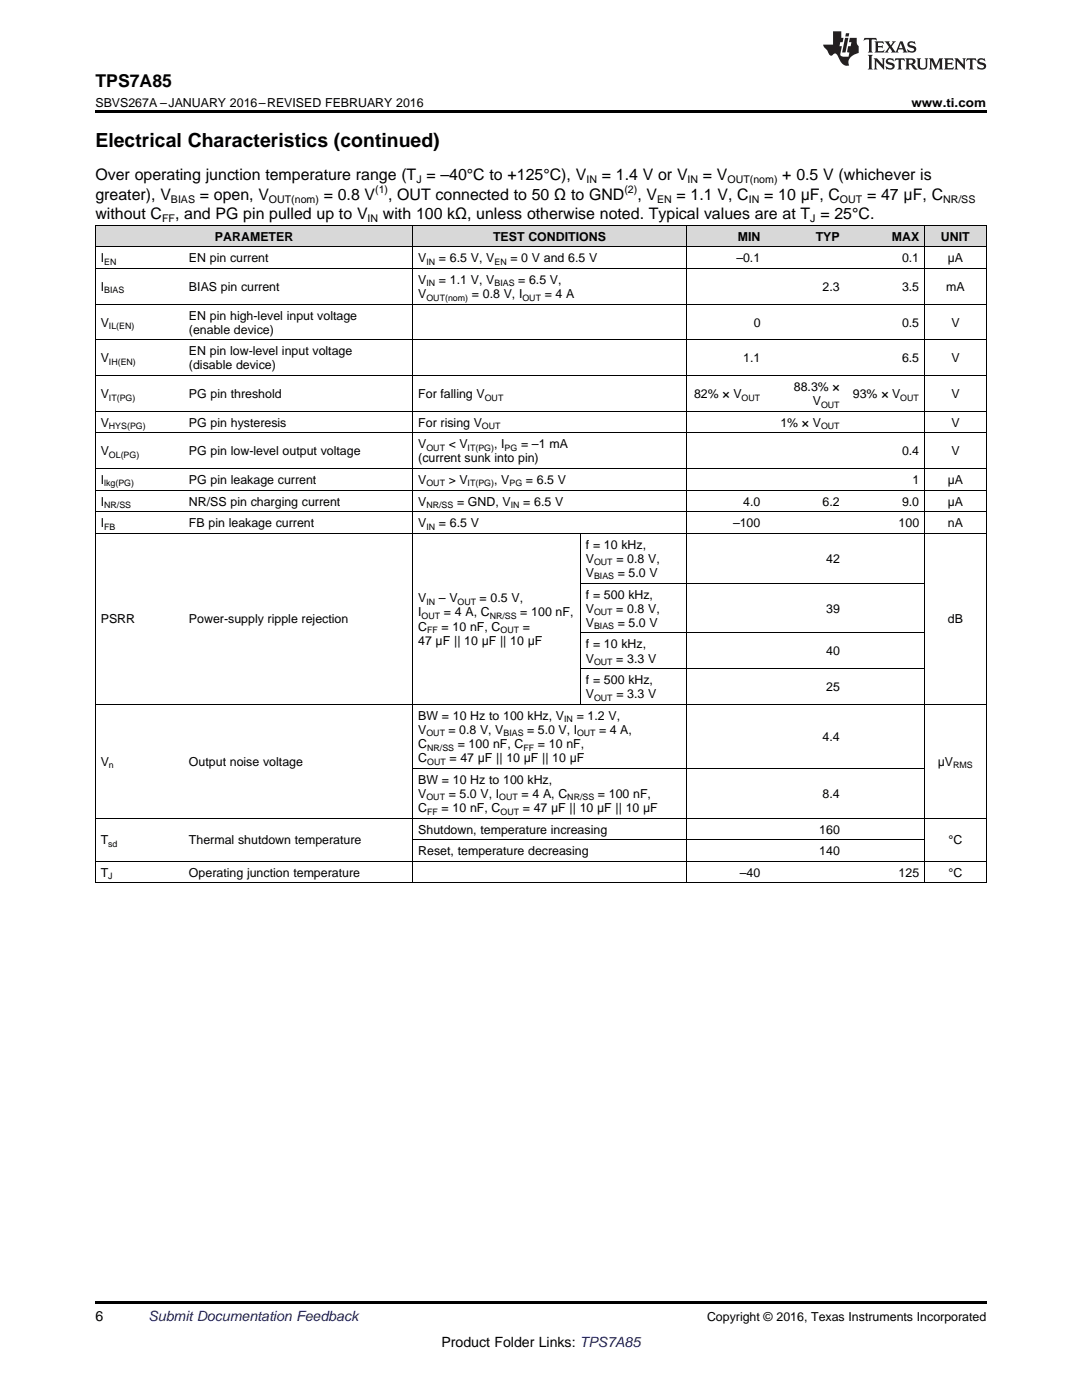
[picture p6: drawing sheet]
<svg xmlns="http://www.w3.org/2000/svg" width="216mm" height="279mm" viewBox="0 0 216 279" stroke-linecap="round" stroke-linejoin="round" font-family="sans-serif">
<defs><g id="words">
<text font-size="3.9" x="19" y="29.3">Electrical Characteristics (continued)</text>
<text font-size="3.5" x="19" y="17.3">TPS7A85</text>
<g font-size="3.2">
<text x="19" y="36">Over operating junction temperature range (T = –40°C to +125°C), V</text>
<text x="120.1" y="36">= 1.4 V or V</text>
<text x="140.3" y="36">= V</text>
<text x="156.1" y="36">+ 0.5 V (whichever is</text>
<text x="19" y="39.9">greater), V</text>
<text x="39.9" y="39.9">= open, V</text>
<text x="64.6" y="39.9">= 0.8 V</text>
<text x="77.4" y="39.9">, OUT connected to 50 Ω to GND</text>
<text x="127.2" y="39.9">, V</text>
<text x="135" y="39.9">= 1.1 V, C</text>
<text x="152.5" y="39.9">= 10 μF, C</text>
<text x="173" y="39.9">= 47 μF, C</text>
<text x="19" y="43.7">without C</text>
<text x="34.9" y="43.7">, and PG pin pulled up to V</text>
<text x="76.4" y="43.7">with 100 kΩ, unless otherwise noted. Typical values are at T = 25°C.</text>
</g>
<g font-size="2.8">
<text x="19" y="263.6">6</text>
<text x="88.1" y="268.9">Product Folder Links: TPS7A85</text>
</g>
<text font-size="2.8" fill="#0000c8" x="29.6" y="263.6">Submit Documentation Feedback</text>
<g font-size="2.5">
<text x="19" y="21.4">SBVS267A –JANUARY 2016–REVISED FEBRUARY 2016</text>
<text x="181.9" y="21.4">www.ti.com</text>
<text x="20.1" y="52.4">I</text>
<text x="37.7" y="52.4">EN pin current</text>
<text x="42.9" y="48">PARAMETER</text>
<text x="83.5" y="52.4">V</text>
<text x="87.6" y="52.4">= 6.5 V, V</text>
<text x="98.4" y="48">TEST CONDITIONS</text>
<text x="101.8" y="52.4">= 0 V and 6.5 V</text>
<text x="146.9" y="52.4">–0.1</text>
<text x="147.2" y="48">MIN</text>
<text x="162.8" y="48">TYP</text>
<text x="177.9" y="48">MAX</text>
<text x="180" y="52.4">0.1</text>
<text x="187.7" y="48">UNIT</text>
<text x="189.1" y="52.4">µA</text>
<text x="20.1" y="58.1">I</text>
<text x="37.7" y="58.1">BIAS pin current</text>
<text x="83.5" y="56.7">V</text>
<text x="83.5" y="59.5">V</text>
<text x="87.6" y="56.7">= 1.1 V, V</text>
<text x="94.2" y="59.5">= 0.8 V, I</text>
<text x="103.4" y="56.7">= 6.5 V,</text>
<text x="108.7" y="59.5">= 4 A</text>
<text x="164.1" y="58.1">2.3</text>
<text x="180" y="58.1">3.5</text>
<text x="188.8" y="58.1">mA</text>
<text x="20.1" y="65.2">V</text>
<text x="37.7" y="63.8">EN pin high-level input voltage</text>
<text x="150.4" y="65.2">0</text>
<text x="180" y="65.2">0.5</text>
<text x="189.8" y="65.2">V</text>
<text x="37.7" y="66.6">(enable device)</text>
<text x="37.7" y="70.9">EN pin low-level input voltage</text>
<text x="20.1" y="72.3">V</text>
<text x="37.7" y="73.7">(disable device)</text>
<text x="148.3" y="72.3">1.1</text>
<text x="180" y="72.3">6.5</text>
<text x="189.8" y="72.3">V</text>
<text x="20.1" y="79.4">V</text>
<text x="37.7" y="79.4">PG pin threshold</text>
<text x="83.5" y="79.4">For falling V</text>
<text x="138.5" y="79.4">82% × V</text>
<text x="158.4" y="78">88.3% ×</text>
<text x="162.2" y="80.9">V</text>
<text x="170.2" y="79.4">93% × V</text>
<text x="189.8" y="79.4">V</text>
<text x="20.1" y="85.2">V</text>
<text x="37.7" y="85.2">PG pin hysteresis</text>
<text x="83.5" y="85.2">For rising V</text>
<text x="83.5" y="89.5">V</text>
<text x="89.5" y="89.5">&lt; V</text>
<text x="98.6" y="89.5">, I</text>
<text x="104" y="89.5">= –1 mA</text>
<text x="155.7" y="85.2">1% × V</text>
<text x="189.8" y="85.2">V</text>
<text x="20.1" y="90.9">V</text>
<text x="37.7" y="90.9">PG pin low-level output voltage</text>
<text x="83.5" y="92.3">(current sunk into pin)</text>
<text x="180" y="90.9">0.4</text>
<text x="189.8" y="90.9">V</text>
<text x="20.1" y="96.6">I</text>
<text x="20.1" y="100.9">I</text>
<text x="37.7" y="96.6">PG pin leakage current</text>
<text x="37.7" y="100.9">NR/SS pin charging current</text>
<text x="83.5" y="96.6">V</text>
<text x="83.5" y="100.9">V</text>
<text x="89.5" y="96.6">&gt; V</text>
<text x="91.2" y="100.9">= GND, V</text>
<text x="98.6" y="96.6">, V</text>
<text x="104.4" y="100.9">= 6.5 V</text>
<text x="105" y="96.6">= 6.5 V</text>
<text x="148.3" y="100.9">4.0</text>
<text x="164.1" y="100.9">6.2</text>
<text x="180" y="100.9">9.0</text>
<text x="182.1" y="96.6">1</text>
<text x="189.1" y="96.6">µA</text>
<text x="189.1" y="100.9">µA</text>
<text x="20.1" y="105.2">I</text>
<text x="37.7" y="105.2">FB pin leakage current</text>
<text x="83.5" y="105.2">V</text>
<text x="87.6" y="105.2">= 6.5 V</text>
<text x="146.3" y="105.2">–100</text>
<text x="179.3" y="105.2">100</text>
<text x="189.1" y="105.2">nA</text>
<text x="116.9" y="109.5">f = 10 kHz,</text>
<text x="116.9" y="112.3">V</text>
<text x="123" y="112.3">= 0.8 V,</text>
<text x="164.9" y="112.3">42</text>
<text x="116.9" y="115.1">V</text>
<text x="116.9" y="119.5">f = 500 kHz,</text>
<text x="123.3" y="115.1">= 5.0 V</text>
<text x="20.1" y="124.4">PSRR</text>
<text x="37.7" y="124.4">Power-supply ripple rejection</text>
<text x="83.5" y="120.2">V</text>
<text x="83.5" y="123">I</text>
<text x="83.5" y="125.8">C</text>
<text x="87.6" y="120.2">– V</text>
<text x="88.1" y="125.8">= 10 nF, C</text>
<text x="88.6" y="123">= 4 A, C</text>
<text x="95.7" y="120.2">= 0.5 V,</text>
<text x="103.8" y="123">= 100 nF,</text>
<text x="104.3" y="125.8">=</text>
<text x="116.9" y="122.3">V</text>
<text x="116.9" y="125.1">V</text>
<text x="123" y="122.3">= 0.8 V,</text>
<text x="123.3" y="125.1">= 5.0 V</text>
<text x="164.9" y="122.3">39</text>
<text x="189.1" y="124.4">dB</text>
<text x="83.5" y="128.7">47 μF || 10 μF || 10 μF</text>
<text x="116.9" y="129.4">f = 10 kHz,</text>
<text x="164.9" y="130.8">40</text>
<text x="116.9" y="132.2">V</text>
<text x="116.9" y="136.5">f = 500 kHz,</text>
<text x="123" y="132.2">= 3.3 V</text>
<text x="164.9" y="137.9">25</text>
<text x="83.5" y="143.7">BW = 10 Hz to 100 kHz, V</text>
<text x="115.1" y="143.7">= 1.2 V,</text>
<text x="116.9" y="139.3">V</text>
<text x="123" y="139.3">= 3.3 V</text>
<text x="83.5" y="146.5">V</text>
<text x="83.5" y="149.3">C</text>
<text x="89.5" y="146.5">= 0.8 V, V</text>
<text x="91.3" y="149.3">= 100 nF, C</text>
<text x="105.2" y="146.5">= 5.0 V, I</text>
<text x="107.4" y="149.3">= 10 nF,</text>
<text x="119.6" y="146.5">= 4 A,</text>
<text x="164.1" y="147.9">4.4</text>
<text x="20.1" y="152.9">V</text>
<text x="37.7" y="152.9">Output noise voltage</text>
<text x="83.5" y="152.1">C</text>
<text x="89.7" y="152.1">= 47 μF || 10 μF || 10 μF</text>
<text x="187.1" y="152.9">μV</text>
<text x="83.5" y="156.4">BW = 10 Hz to 100 kHz,</text>
<text x="83.5" y="159.2">V</text>
<text x="89.5" y="159.2">= 5.0 V, I</text>
<text x="104.1" y="159.2">= 4 A, C</text>
<text x="119.3" y="159.2">= 100 nF,</text>
<text x="164.1" y="159.2">8.4</text>
<text x="83.5" y="162.1">C</text>
<text x="83.5" y="166.4">Shutdown, temperature increasing</text>
<text x="88.1" y="162.1">= 10 nF, C</text>
<text x="104.3" y="162.1">= 47 μF || 10 μF || 10 μF</text>
<text x="163.5" y="166.4">160</text>
<text x="20.1" y="168.5">T</text>
<text x="37.7" y="168.5">Thermal shutdown temperature</text>
<text x="83.5" y="170.7">Reset, temperature decreasing</text>
<text x="163.5" y="170.7">140</text>
<text x="189.3" y="168.5">°C</text>
<text x="20.1" y="175">T</text>
<text x="37.7" y="175">Operating junction temperature</text>
<text x="147.6" y="175">–40</text>
<text x="179.3" y="175">125</text>
<text x="189.3" y="175">°C</text>
<text x="141.1" y="263.6">Copyright © 2016, Texas Instruments Incorporated</text>
</g>
<g font-size="2.1">
<text x="34.1" y="40.5">BIAS</text>
<text x="53.7" y="40.5">OUT(nom)</text>
<text x="74.9" y="38.6">(1)</text>
<text x="83.1" y="36.6">J</text>
<text x="117" y="36.6">IN</text>
<text x="124.6" y="38.6">(2)</text>
<text x="131.1" y="40.5">EN</text>
<text x="137.2" y="36.6">IN</text>
<text x="145.2" y="36.6">OUT(nom)</text>
<text x="149.4" y="40.5">IN</text>
<text x="167.6" y="40.5">OUT</text>
<text x="188.2" y="40.5">NR/SS</text>
<text x="32.3" y="44.4">FF</text>
<text x="73.3" y="44.4">IN</text>
<text x="161.7" y="44.4">J</text>
</g>
<g font-size="1.8">
<text x="20.8" y="52.8">EN</text>
<text x="85.1" y="52.8">IN</text>
<text x="98.7" y="52.8">EN</text>
<text x="20.8" y="58.6">BIAS</text>
<text x="85.1" y="57.2">IN</text>
<text x="85.1" y="60">OUT(nom)</text>
<text x="98.7" y="57.2">BIAS</text>
<text x="104.2" y="60">OUT</text>
<text x="21.7" y="65.7">IL(EN)</text>
<text x="21.7" y="72.8">IH(EN)</text>
<text x="21.7" y="79.9">IT(PG)</text>
<text x="96.7" y="79.9">OUT</text>
<text x="148" y="79.9">OUT</text>
<text x="163.8" y="81.4">OUT</text>
<text x="179.6" y="79.9">OUT</text>
<text x="21.7" y="85.7">HYS(PG)</text>
<text x="85.1" y="90">OUT</text>
<text x="93.3" y="90">IT(PG)</text>
<text x="96.2" y="85.7">OUT</text>
<text x="100.7" y="90">PG</text>
<text x="163.8" y="85.7">OUT</text>
<text x="21.7" y="91.4">OL(PG)</text>
<text x="20.8" y="97.1">lkg(PG)</text>
<text x="20.8" y="101.4">NR/SS</text>
<text x="85.1" y="97.1">OUT</text>
<text x="85.1" y="101.4">NR/SS</text>
<text x="93.3" y="97.1">IT(PG)</text>
<text x="101.7" y="97.1">PG</text>
<text x="101.9" y="101.4">IN</text>
<text x="20.8" y="105.7">FB</text>
<text x="85.1" y="105.7">IN</text>
<text x="118.5" y="112.8">OUT</text>
<text x="118.5" y="115.6">BIAS</text>
<text x="84.1" y="123.5">OUT</text>
<text x="85.1" y="120.7">IN</text>
<text x="91.3" y="120.7">OUT</text>
<text x="97.7" y="123.5">NR/SS</text>
<text x="118.5" y="122.8">OUT</text>
<text x="118.5" y="125.6">BIAS</text>
<text x="85.2" y="126.3">FF</text>
<text x="99.9" y="126.3">OUT</text>
<text x="118.5" y="132.7">OUT</text>
<text x="118.5" y="139.8">OUT</text>
<text x="85.1" y="147">OUT</text>
<text x="85.2" y="149.8">NR/SS</text>
<text x="100.5" y="147">BIAS</text>
<text x="104.5" y="149.8">FF</text>
<text x="112.6" y="144.1">IN</text>
<text x="115.1" y="147">OUT</text>
<text x="21.7" y="153.4">n</text>
<text x="85.2" y="152.6">OUT</text>
<text x="190.2" y="153.4">RMS</text>
<text x="85.1" y="159.7">OUT</text>
<text x="99.6" y="159.7">OUT</text>
<text x="113.2" y="159.7">NR/SS</text>
<text x="85.2" y="162.6">FF</text>
<text x="99.9" y="162.6">OUT</text>
<text x="21.6" y="169">sd</text>
<text x="21.6" y="175.5">J</text>
</g>
</g></defs>
<g fill="#d8d8d8">
<path d="M19 45h17.7v4.3h-17.7z"/>
<path d="M36.7 45h22.8v4.3h-22.8z"/>
<path d="M59.5 45h22.9v4.3h-22.9z"/>
<path d="M82.4 45h33.5v4.3h-33.5z"/>
<path d="M115.9 45h21.1v4.3h-21.1z"/>
<path d="M137 45h15.8v4.3h-15.8z"/>
<path d="M152.8 45h15.9v4.3h-15.9z"/>
<path d="M168.7 45h15.8v4.3h-15.8z"/>
<path d="M184.5 45h12.3v4.3h-12.3z"/>
</g>
<path d="M19 22h177.8v.5h-177.8zM19 259.7h177.8v.5h-177.8z" fill="#000"/>
<g fill="none" stroke="#000" stroke-width=".2">
<path d="M19 53.6h177.8M19 49.3h177.8M19 45h177.8M19.1 45v131.2M82.4 45v131.2M136.9 45v131.2M184.4 45v131.2M196.8 45v131.2M19 74.9h177.8M19 67.8h177.8M19 60.7h177.8M19 97.8h177.8"/>
<path d="M19 93.5h177.8M19 86.4h177.8M19 82.1h177.8M19 106.4h177.8M19 102.1h177.8M115.8 106.4v34.2M115.9 116.4h68.6M115.9 133.4h68.6M115.9 126.3h68.6M19 140.6h177.8M82.4 153.3h102.1M19 176.2h177.8"/>
<path d="M19 171.9h177.8M19 163.3h177.8M82.4 167.6h102.1"/>
</g>
<g fill="#231f20">
<path d="M172.5 7.6l-.1 .5 .4-.2h.6v.1v2.1l-.2 .4h.9l-.2-.4v-2.1l.1-.1h.5l.5 .2-.2-.5zM174.5 8.3l.2 .3v1.5l-.2 .4h1.8l.2-.6a1.04 1.04 0 0 1-1.3 .2v-.7h.6l.3 .2v-.6l-.3 .2h-.6v-.6l.8-.1 .4 .3-.2-.5zM176.5 8.3l.9 1.1-.9 1.1h.8l-.2-.2 .4-.7 .5 .7-.2 .2h1.5l-.2-.2 .2-.4h.9l.1 .4-.2 .2h1l-.3-.3-.7-1.9h-.5l-.9 2-.8-1 .9-1h-.8l.1 .3-.4 .5-.3-.6 .1-.2zM179.7 8.6l.4 1h-.7zM181.3 8.4a.63 .63 0 0 0-.2 .7 .63 .63 0 0 0 .6 .4l.6 .2 .1 .2a.75 .75 0 0 1-.7 .4 .75 .75 0 0 1-.6-.5l.1 .7 .1-.1a1.11 1.11 0 0 0 1.5-.6 1.13 1.13 0 0 0-1.2-.8l-.1-.4a1.04 1.04 0 0 1 1.2 .2l-.2-.5-.2 .1-.4-.2zM173.2 10.9l.2 .4v2.2l-.2 .4h1l-.3-.4v-2.2l.3-.4zM174.3 11.6l.3 .4v1.5l-.3 .4h.8l-.2-.4v-1.3l1.5 1.7v-1.9l.2-.4h-.7l.2 .4v.9l-1.1-1.3zM177 11.8a.62 .62 0 0 0-.2 .7 .62 .62 0 0 0 .6 .4l.6 .1 .1 .3a.76 .76 0 0 1-.7 .3 .76 .76 0 0 1-.7-.4l.2 .7 .1-.1a1.11 1.11 0 0 0 1.5-.6 1.13 1.13 0 0 0-1.2-.8l-.1-.4a1.04 1.04 0 0 1 1.2 .2l-.2-.6-.2 .1-.5-.1zM178.7 11.6l-.2 .6a.61 .61 0 0 1 .8-.3v1.6l-.2 .4h.9l-.2-.4v-1.6a.63 .63 0 0 1 .7 .3l-.1-.6zM180.6 11.6l.3 .4v1.5l-.3 .4h1l-.2-.2-.1-.8 .6 .2a.76 .76 0 0 0 1.2 .7l-1-1a.58 .58 0 0 0 .6-.5 .58 .58 0 0 0-.5-.6zM181.4 11.9h.1a.45 .45 0 0 1 .5 .1 .45 .45 0 0 1 .1 .5l-.8 .2zM182.9 11.6l.2 .2a2.17 2.17 0 0 0 .3 1.9 .99 .99 0 0 0 1.6-.6v-1.1l.2-.4h-.7l.2 .2a1.92 1.92 0 0 1-.2 1.8 .6 .6 0 0 1-.9-.5v-1.1l.2-.4zM185.4 11.6l.2 .4v1.5l-.2 .4h.7l-.2-.4v-1.4l.8 1.8 .8-1.8v1.4l-.2 .4h.9l-.2-.4v-1.5l.2-.4h-.8l-.6 1.5-.6-1.5zM188.4 11.6l.2 .4v1.5l-.2 .4h1.8l.1-.6a1.04 1.04 0 0 1-1.2 .1v-.6h.5l.4 .2v-.6l-.4 .2h-.5v-.7h.8l.3 .3-.1-.6zM190.5 11.6l.2 .4v1.5l-.2 .4h.7l-.2-.4v-1.3l1.5 1.7v-1.9l.2-.4h-.7l.2 .4v.9l-1.1-1.3zM192.9 11.6l-.1 .6a.61 .61 0 0 1 .7-.3l.1 1.6-.3 .4h1l-.3-.4 .1-1.6a.63 .63 0 0 1 .7 .3l-.1-.6zM195.2 11.8a.62 .62 0 0 0-.2 .7 .62 .62 0 0 0 .6 .4l.6 .1 .1 .3a.76 .76 0 0 1-.7 .3 .76 .76 0 0 1-.6-.4l.1 .7 .1-.1a1.11 1.11 0 0 0 1.6-.6 1.13 1.13 0 0 0-1.3-.8l-.1-.4a1.04 1.04 0 0 1 1.2 .2l-.1-.6-.2 .1-.5-.1z"/>
<path d="M166.2 6.3v2.6h-1.9v.4l.8 .9a.91 .91 0 0 0 1 .8 .56 .56 0 0 1 .5-.3 .56 .56 0 0 1 .5 .3l.4 .8a1.53 1.53 0 0 0 1.9 1.2 1.54 1.54 0 0 1 1-2.1l.9-.3v-1.4a1.52 1.52 0 0 1-.4-1.6h-1.3l-.2 .8h.5l-.2 .8h-.5l-.1 1v.2l.4 .1-.2 .8a1.93 1.93 0 0 1-1.6-.3l.3-1.8h-.5l.2-.8h.4l.2-.8h-.4v-1.3zM168.6 7.6l-.6 2.9h.7l.6-2.9zM168.8 6.6l-.1 .7h.6l.2-.7z"/>
</g>
<use href="#words"/>
</svg>
